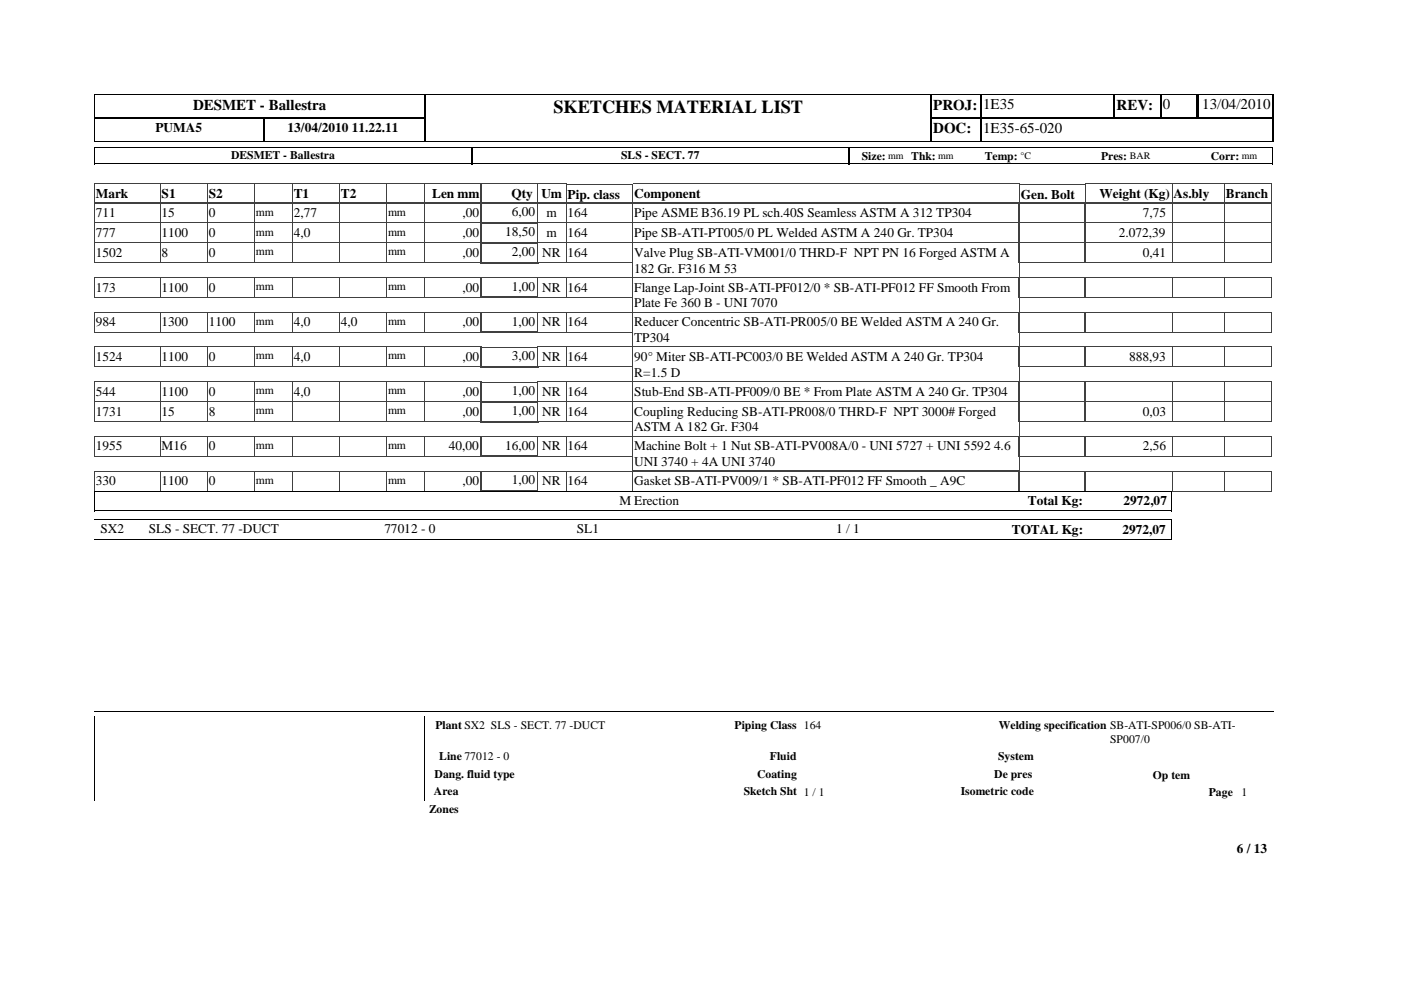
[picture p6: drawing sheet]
<svg xmlns="http://www.w3.org/2000/svg" width="297mm" height="210mm" viewBox="0 0 297 210" stroke-linecap="round" stroke-linejoin="round" font-family="sans-serif">
<defs><g id="words">
<text font-size="3.9" x="117.3" y="23.9">SKETCHES MATERIAL LIST</text>
<g font-size="3.2">
<text x="40.9" y="23.2">DESMET - Ballestra</text>
<text x="197.9" y="23.2">PROJ:</text>
<text x="208.4" y="23.2">1E35</text>
<text x="236.7" y="23.2">REV:</text>
<text x="246.5" y="23.2">0</text>
<text x="254.9" y="23.2">13/04/2010</text>
<text x="197.9" y="28.3">DOC:</text>
<text x="208.4" y="28.2">1E35-65-020</text>
</g>
<g font-size="2.8">
<text x="33" y="27.9">PUMA5</text>
<text x="61" y="27.9">13/04/2010 11.22.11</text>
<text x="20.3" y="42.1">Mark</text>
<text x="20.3" y="46">711</text>
<text x="34.3" y="46">15</text>
<text x="34.3" y="42.1">S1</text>
<text x="44.3" y="42.1">S2</text>
<text x="44.3" y="46">0</text>
<text x="62.3" y="42.1">T1</text>
<text x="62.3" y="46">2,77</text>
<text x="72.3" y="42.1">T2</text>
<text x="91.6" y="42.1">Len mm</text>
<text x="98.1" y="46">,00</text>
<text x="108.5" y="42.1">Qty</text>
<text x="108.5" y="45.8">6,00</text>
<text x="114.8" y="42.1">Um</text>
<text x="115.8" y="46">m</text>
<text x="120.4" y="42.1">Pip. class</text>
<text x="120.4" y="46">164</text>
<text x="134.5" y="42.1">Component</text>
<text x="134.5" y="46">Pipe ASME B36.19 PL sch.40S Seamless ASTM A 312 TP304</text>
<text x="216.5" y="42.1">Gen. Bolt</text>
<text x="233.1" y="42.1">Weight (Kg)</text>
<text x="242.3" y="46">7,75</text>
<text x="248.8" y="42.1">As.bly</text>
<text x="259.9" y="42.1">Branch</text>
<text x="20.3" y="50.3">777</text>
<text x="34.3" y="50.3">1100</text>
<text x="44.3" y="50.3">0</text>
<text x="62.3" y="50.3">4,0</text>
<text x="98.1" y="50.3">,00</text>
<text x="107.1" y="50.1">18,50</text>
<text x="115.8" y="50.3">m</text>
<text x="120.4" y="50.3">164</text>
<text x="134.5" y="50.3">Pipe SB-ATI-PT005/0 PL Welded ASTM A 240 Gr. TP304</text>
<text x="237.2" y="50.3">2.072,39</text>
<text x="20.3" y="54.5">1502</text>
<text x="34.3" y="54.5">8</text>
<text x="44.3" y="54.5">0</text>
<text x="98.1" y="54.5">,00</text>
<text x="108.5" y="54.3">2,00</text>
<text x="115" y="54.5">NR</text>
<text x="120.4" y="54.5">164</text>
<text x="134.5" y="54.5">Valve Plug SB-ATI-VM001/0 THRD-F NPT PN 16 Forged ASTM A</text>
<text x="134.5" y="57.8">182 Gr. F316 M 53</text>
<text x="242.3" y="54.5">0,41</text>
<text x="20.3" y="61.8">173</text>
<text x="34.3" y="61.8">1100</text>
<text x="44.3" y="61.8">0</text>
<text x="98.1" y="61.8">,00</text>
<text x="108.5" y="61.7">1,00</text>
<text x="115" y="61.8">NR</text>
<text x="120.4" y="61.8">164</text>
<text x="134.5" y="61.8">Flange Lap-Joint SB-ATI-PF012/0 * SB-ATI-PF012 FF Smooth From</text>
<text x="134.5" y="65.2">Plate Fe 360 B - UNI 7070</text>
<text x="20.3" y="69.2">984</text>
<text x="34.3" y="69.2">1300</text>
<text x="44.3" y="69.2">1100</text>
<text x="62.3" y="69.2">4,0</text>
<text x="72.3" y="69.2">4,0</text>
<text x="98.1" y="69.2">,00</text>
<text x="108.5" y="69">1,00</text>
<text x="115" y="69.2">NR</text>
<text x="120.4" y="69.2">164</text>
<text x="134.5" y="69.2">Reducer Concentric SB-ATI-PR005/0 BE Welded ASTM A 240 Gr.</text>
<text x="20.3" y="76.6">1524</text>
<text x="34.3" y="76.6">1100</text>
<text x="44.3" y="76.6">0</text>
<text x="62.3" y="76.6">4,0</text>
<text x="98.1" y="76.6">,00</text>
<text x="108.5" y="76.4">3,00</text>
<text x="115" y="76.6">NR</text>
<text x="120.4" y="76.6">164</text>
<text x="134.5" y="72.5">TP304</text>
<text x="134.5" y="76.6">90° Miter SB-ATI-PC003/0 BE Welded ASTM A 240 Gr. TP304</text>
<text x="239.4" y="76.6">888,93</text>
<text x="20.3" y="83.9">544</text>
<text x="34.3" y="83.9">1100</text>
<text x="44.3" y="83.9">0</text>
<text x="62.3" y="83.9">4,0</text>
<text x="98.1" y="83.9">,00</text>
<text x="108.5" y="83.7">1,00</text>
<text x="115" y="83.9">NR</text>
<text x="120.4" y="83.9">164</text>
<text x="134.5" y="79.9">R=1.5 D</text>
<text x="134.5" y="83.9">Stub-End SB-ATI-PF009/0 BE * From Plate ASTM A 240 Gr. TP304</text>
<text x="20.3" y="88.2">1731</text>
<text x="34.3" y="88.2">15</text>
<text x="44.3" y="88.2">8</text>
<text x="98.1" y="88.2">,00</text>
<text x="108.5" y="88">1,00</text>
<text x="115" y="88.2">NR</text>
<text x="120.4" y="88.2">164</text>
<text x="134.5" y="88.2">Coupling Reducing SB-ATI-PR008/0 THRD-F NPT 3000# Forged</text>
<text x="242.3" y="88.2">0,03</text>
<text x="20.3" y="95.5">1955</text>
<text x="34.3" y="95.5">M16</text>
<text x="44.3" y="95.5">0</text>
<text x="95.2" y="95.5">40,00</text>
<text x="107.1" y="95.3">16,00</text>
<text x="115" y="95.5">NR</text>
<text x="120.4" y="95.5">164</text>
<text x="134.5" y="91.5">ASTM A 182 Gr. F304</text>
<text x="134.5" y="95.5">Machine Bolt + 1 Nut SB-ATI-PV008A/0 - UNI 5727 + UNI 5592 4.6</text>
<text x="242.3" y="95.5">2,56</text>
<text x="134.5" y="98.8">UNI 3740 + 4A UNI 3740</text>
<text x="20.3" y="102.9">330</text>
<text x="34.3" y="102.9">1100</text>
<text x="44.3" y="102.9">0</text>
<text x="98.1" y="102.9">,00</text>
<text x="108.5" y="102.7">1,00</text>
<text x="115" y="102.9">NR</text>
<text x="120.4" y="102.9">164</text>
<text x="131.3" y="107.1">M Erection</text>
<text x="134.5" y="102.9">Gasket SB-ATI-PV009/1 * SB-ATI-PF012 FF Smooth _ A9C</text>
<text x="217.9" y="107.2">Total Kg:</text>
<text x="238.2" y="107.2">2972,07</text>
<text x="21.3" y="113.1">SX2</text>
<text x="31.6" y="113.1">SLS - SECT. 77 -DUCT</text>
<text x="81.5" y="113.1">77012 - 0</text>
<text x="122.3" y="113.1">SL1</text>
<text x="177.3" y="113.1">1 / 1</text>
<text x="214.5" y="113.2">TOTAL Kg:</text>
<text x="238" y="113.2">2972,07</text>
<text x="262.3" y="180.8">6 / 13</text>
</g>
<g font-size="2.5">
<text x="49" y="33.7">DESMET - Ballestra</text>
<text x="131.7" y="33.7">SLS - SECT. 77</text>
<text x="182.7" y="33.8">Size:</text>
<text x="193.2" y="33.8">Thk:</text>
<text x="208.8" y="33.8">Temp:</text>
<text x="233.5" y="33.8">Pres:</text>
<text x="256.7" y="33.8">Corr:</text>
<text x="54.3" y="45.7">mm</text>
<text x="82.3" y="45.7">mm</text>
<text x="54.3" y="49.9">mm</text>
<text x="82.3" y="49.9">mm</text>
<text x="54.3" y="54.2">mm</text>
<text x="82.3" y="54.2">mm</text>
<text x="54.3" y="61.5">mm</text>
<text x="82.3" y="61.5">mm</text>
<text x="54.3" y="68.9">mm</text>
<text x="82.3" y="68.9">mm</text>
<text x="54.3" y="76.2">mm</text>
<text x="82.3" y="76.2">mm</text>
<text x="54.3" y="83.6">mm</text>
<text x="82.3" y="83.6">mm</text>
<text x="54.3" y="87.8">mm</text>
<text x="82.3" y="87.8">mm</text>
<text x="54.3" y="95.2">mm</text>
<text x="82.3" y="95.2">mm</text>
<text x="54.3" y="102.5">mm</text>
<text x="82.3" y="102.5">mm</text>
<text x="92.3" y="154.6">Plant SX2 SLS - SECT. 77 -DUCT</text>
<text x="155.7" y="154.6">Piping Class 164</text>
<text x="211.8" y="154.6">Welding specification SB-ATI-SP006/0 SB-ATI-</text>
<text x="93.1" y="161.2">Line 77012 - 0</text>
<text x="163.2" y="161.2">Fluid</text>
<text x="211.6" y="161.2">System</text>
<text x="235.4" y="157.5">SP007/0</text>
<text x="92.2" y="164.9">Dang. fluid type</text>
<text x="160.5" y="164.9">Coating</text>
<text x="210.8" y="164.9">De pres</text>
<text x="244.5" y="165.1">Op tem</text>
<text x="91" y="172.3">Zones</text>
<text x="92" y="168.6">Area</text>
<text x="157.7" y="168.6">Sketch Sht 1 / 1</text>
<text x="203.7" y="168.6">Isometric code</text>
<text x="256.3" y="168.8">Page</text>
<text x="263.2" y="168.7">1</text>
</g>
<g font-size="2.1">
<text x="188.3" y="33.7">mm</text>
<text x="198.9" y="33.7">mm</text>
<text x="216.4" y="33.7">°C</text>
<text x="239.6" y="33.7">BAR</text>
<text x="263.3" y="33.7">mm</text>
</g>
</g></defs>
<g fill="none" stroke="#404040" stroke-width=".21">
<path d="M20 39h70M20 39v4M34 39v4M43.9 39v4M54 39v4M62 39v4M72 39v4M82 39v4M90 39v4M101.9 39h12.2v4h-12.2zM134.2 39h81.9v4h-81.9M134.2 39v4h-14.2v-3.9h14.2"/>
<path d="M248.5 39h21.2v4h-21.2zM259.6 39v4M20 43h70"/>
</g>
<path d="M113.9 39h6.1v4h-6.1z" fill="#fff"/>
<path d="M90 39h12v4h-12zM113.9 39h6.2l-.1 4h-6.1zM216.2 39.1h13.9v3.9h-13.9zM248.5 39v4M248.5 39h-18.5v4h18.5" fill="none" stroke="#404040" stroke-width=".21"/>
<path d="M20 31.2h249.9M20 34.7h249.9M20 30h70.3M20 20.1h70.3M20.1 20v10.1M20.1 31.1v3.7M197.2 30h72.9M197.2 20.1h72.9M269.9 31.1v3.7" fill="none" stroke="#000" stroke-width=".21"/>
<path d="M20 25h70.3M55.9 24.9v5.2M90.1 20v5.2M100 31.1v3.7M180 31.1v3.7M197.2 25h72.9M197.4 20v10.1M208 20v10.1M246 20v5.2M254 20v5.2" fill="none" stroke="#000" stroke-width=".36"/>
<path d="M20 25.1h70.3M90.1 24.9v5.2M236.3 20v5.2M253.8 20v5.2" fill="none" stroke="#000" stroke-width=".34"/>
<path d="M269.9 20v10.1" fill="none" stroke="#000" stroke-width=".25"/>
<path d="M90.3 20.2h107v9.7h-107z" fill="#fff"/>
<path d="M89.9 20.1h107.8M89.9 30h107.8" fill="none" stroke="#000" stroke-width=".21"/>
<path d="M197.5 20v10.1" fill="none" stroke="#000" stroke-width=".36"/>
<path d="M90.1 20v10.1" fill="none" stroke="#000" stroke-width=".34"/>
<g fill="none" stroke="#404040" stroke-width=".21">
<path d="M20 43h82v4.3h-82M20 43v4.3M34 43v4.3M43.9 43v4.3M54 43v4.3M62 43v4.3M72 43v4.3M82 43v4.3M90 43v4.3M101.8 43.1h12.5M101.8 47.2h12.5M120 43h96.1v4.3h-96.1z"/>
<path d="M134.2 43v4.3M230 43h39.7v4.3h-39.7zM248.5 43v4.3M259.6 43v4.3"/>
</g>
<path d="M102 43v4.3M114.1 43v4.3" fill="none" stroke="#404040" stroke-width=".36"/>
<path d="M113.9 43.1h6.1v4.2h-6.1z" fill="#fff"/>
<g fill="none" stroke="#404040" stroke-width=".21">
<path d="M20 47.3h82v4.2h-82M20 47.3v4.2M34 47.3v4.2M43.9 47.3v4.2M54 47.3v4.2M62 47.3v4.2M72 47.3v4.2M82 47.3v4.2M90 47.3v4.2M101.8 47.3h12.5M101.8 51.4h12.5M134.2 47.3v4.2"/>
<path d="M216.1 47.3v4.2h-96.1l.1-8.5h-6.2v4.3h116.1l-.1-4.3h-13.9v4.3M230 47.3h39.7v4.2h-39.7zM248.5 47.3v4.2M259.6 47.3v4.2"/>
</g>
<path d="M102 47.3v4.2M114.1 47.3v4.2" fill="none" stroke="#404040" stroke-width=".36"/>
<path d="M113.9 47.3h6.1v4.2h-6.1z" fill="#fff"/>
<g fill="none" stroke="#404040" stroke-width=".21">
<path d="M20 51.5h82v4.3l-82-.1M20 51.5v4.3M34 51.5v4.3M43.9 51.5v4.3M54 51.5v4.3M62 51.5v4.3M72 51.5v4.3M82 51.5v4.3M90 51.5v4.3M101.8 51.6h12.5M134.2 51.5v7.3M216 51.5v-4.2h13.9l.1 4.2h-116.1v-4.2h6.2l-.1 8.5 14.2-.1"/>
<path d="M216.1 51.5v7.3M230 51.5h39.7v4.3l-39.7-.1zM248.5 51.5v4.3M259.6 51.5v4.3"/>
</g>
<path d="M102 51.5v4.4M114.1 51.5v4.4" fill="none" stroke="#404040" stroke-width=".36"/>
<path d="M101.8 55.7h12.5" fill="none" stroke="#404040" stroke-width=".34"/>
<path d="M113.9 51.5h6.1v4.2h-6.1z" fill="#fff"/>
<g fill="none" stroke="#404040" stroke-width=".21">
<path d="M20 58.9h82v4.2h-82M20 58.8v4.3M34 58.8v4.3M43.9 58.8v4.3M54 58.8v4.3M62 58.8v4.3M72 58.8v4.3M82 58.8v4.3M90 58.8v4.3M101.8 58.9h12.5M113.9 51.5h6.2l-.1 4.3-6.1-.1zM134.2 58.8v7.4"/>
<path d="M216 51.5h14l-.1 4.3-13.9-.1zM230 58.9h39.7v4.2h-39.7zM248.5 58.8v4.3M259.6 58.8v4.3M134.2 63.1h-14.2v-4.3l96.1 .1v7.3h-81.9"/>
</g>
<path d="M102 58.8v4.4M114.1 58.8v4.4" fill="none" stroke="#404040" stroke-width=".36"/>
<path d="M101.8 63.1h12.5" fill="none" stroke="#404040" stroke-width=".34"/>
<path d="M113.9 58.9h6.1v4.2h-6.1z" fill="#fff"/>
<g fill="none" stroke="#404040" stroke-width=".21">
<path d="M113.9 58.9h6.2l-.1 4.2h-6.1zM216 58.9h14l-.1 4.2h-13.9zM20 66.2h82v4.3h-82M20 66.2v4.3M34 66.2v4.3M43.9 66.2v4.3M54 66.2v4.3M62 66.2v4.3M72 66.2v4.3M82 66.2v4.3M90 66.2v4.3M101.8 66.3h12.5"/>
<path d="M134.2 66.2v7.4M134.2 70.5h-14.2v-4.3h96.1v7.4M230 66.2h39.7v4.3h-39.7zM248.5 66.2v4.3M259.6 66.2v4.3"/>
</g>
<path d="M102 66.2v4.4M114.1 66.2v4.4" fill="none" stroke="#404040" stroke-width=".36"/>
<path d="M101.8 70.4h12.5" fill="none" stroke="#404040" stroke-width=".34"/>
<path d="M113.9 66.2h6.1v4.2h-6.1z" fill="#fff"/>
<g fill="none" stroke="#404040" stroke-width=".21">
<path d="M20 73.6h82v4.2h-82M20 73.6v4.2M34 73.6v4.2M43.9 73.6v4.2M54 73.6v4.2M62 73.6v4.2M72 73.6v4.2M82 73.6v4.2M90 73.6v4.2M101.8 73.6h12.5M113.9 66.2h6.2l-.1 4.3h-6.1zM134.2 73.6v7.3"/>
<path d="M134.2 77.8h-14.2v-4.2h96.1v7.3M216 66.2h14l-.1 4.3h-13.9zM230 73.6h39.7v4.2h-39.7zM248.5 73.6v4.2M259.6 73.6v4.2M134.2 80.9h81.9"/>
</g>
<path d="M102 73.6v4.4M114.1 73.6v4.4" fill="none" stroke="#404040" stroke-width=".36"/>
<path d="M101.8 77.8h12.5" fill="none" stroke="#404040" stroke-width=".34"/>
<path d="M113.9 73.6h6.1v4.2h-6.1z" fill="#fff"/>
<g fill="none" stroke="#404040" stroke-width=".21">
<path d="M113.9 73.6h6.2l-.1 4.2h-6.1zM216 73.6h14l-.1 4.2h-13.9zM20 80.9h82v4.3h-82M20 80.9v4.3M34 80.9v4.3M43.9 80.9v4.3M54 80.9v4.3M62 80.9v4.3M72 80.9v4.3M82 80.9v4.3M90 80.9v4.3M101.8 81h12.5"/>
<path d="M101.8 85.1h12.5M120 80.9h96.1v4.3h-96.1zM134.2 80.9v4.3M230 80.9h39.7v4.3h-39.7zM248.5 80.9v4.3M259.6 80.9v4.3"/>
</g>
<path d="M102 80.9v4.3M114.1 80.9v4.3" fill="none" stroke="#404040" stroke-width=".36"/>
<path d="M113.9 80.9h6.1v4.3h-6.1z" fill="#fff"/>
<g fill="none" stroke="#404040" stroke-width=".21">
<path d="M20 85.2h82v4.2h-82M20 85.2v4.2M34 85.2v4.2M43.9 85.2v4.2M54 85.2v4.2M62 85.2v4.2M72 85.2v4.2M82 85.2v4.2M90 85.2v4.2M101.8 85.2h12.5M134.2 85.2v7.3M216 85.2v-4.3h13.9l.1 4.3h-116.1v-4.3h6.2l-.1 8.5h14.2"/>
<path d="M216.1 85.2v7.3M230 85.2h39.7v4.2h-39.7zM248.5 85.2v4.2M259.6 85.2v4.2"/>
</g>
<path d="M102 85.2v4.4M114.1 85.2v4.4" fill="none" stroke="#404040" stroke-width=".36"/>
<path d="M101.8 89.4h12.5" fill="none" stroke="#404040" stroke-width=".34"/>
<path d="M113.9 85.2h6.1v4.2h-6.1z" fill="#fff"/>
<g fill="none" stroke="#404040" stroke-width=".21">
<path d="M20 92.5h82v4.3l-82-.1M20 92.5v4.3M34 92.5v4.3M43.9 92.5v4.3M54 92.5v4.3M62 92.5v4.3M72 92.5v4.3M82 92.5v4.3M90 92.5v4.3M101.8 92.6h12.5M113.9 85.2h6.2l-.1 4.2h-6.1zM134.2 92.5v7.4"/>
<path d="M134.2 96.7l-14.2 .1v-4.3h96.1v7.4h-81.9M216 85.2h14l-.1 4.2h-13.9zM230 92.5h39.7v4.3l-39.7-.1zM248.5 92.5v4.3M259.6 92.5v4.3"/>
</g>
<path d="M102 92.5v4.4M114.1 92.5v4.4" fill="none" stroke="#404040" stroke-width=".36"/>
<path d="M101.8 96.7h12.5" fill="none" stroke="#404040" stroke-width=".34"/>
<path d="M113.9 92.5h6.1v4.2h-6.1z" fill="#fff"/>
<g fill="none" stroke="#404040" stroke-width=".21">
<path d="M20 99.9h82v4.2h-82M20 99.9v4.2M34 99.9v4.2M43.9 99.9v4.2M54 99.9v4.2M62 99.9v4.2M72 99.9v4.2M82 99.9v4.2M90 99.9v4.2M101.8 99.9h12.5M113.9 92.5h6.2l-.1 4.3-6.1-.1zM120 99.9h96.1v4.2h-96.1z"/>
<path d="M134.2 99.9v4.2M216 92.5h14l-.1 4.3-13.9-.1zM230 99.9h39.7v4.2h-39.7zM248.5 99.9v4.2M259.6 99.9v4.2M101.8 104h12.5"/>
</g>
<path d="M102 99.9v4.2M114.1 99.9v4.2" fill="none" stroke="#404040" stroke-width=".36"/>
<path d="M113.9 99.9h6.1v4.2h-6.1z" fill="#fff"/>
<path d="M113.9 99.9h6.2l-.1 4.2h-6.1zM216 99.9h14l-.1 4.2h-13.9z" fill="none" stroke="#404040" stroke-width=".21"/>
<path d="M20 104.1h228.3v4.3l-228.3-.1M20 104.1v4.3" fill="none" stroke="#000" stroke-width=".21"/>
<path d="M189 110.1h23.8v4.2h-23.8z" fill="#fff"/>
<path d="M20 110.1h228.3v4.2h-228.3M20 150.9h250" fill="none" stroke="#000" stroke-width=".21"/>
<path d="M20 151.9h70v18h-70z" fill="#fff"/>
<path d="M20 151.9v18M90.1 151.9v18" fill="none" stroke="#000" stroke-width=".21"/>
<use href="#words"/>
</svg>
